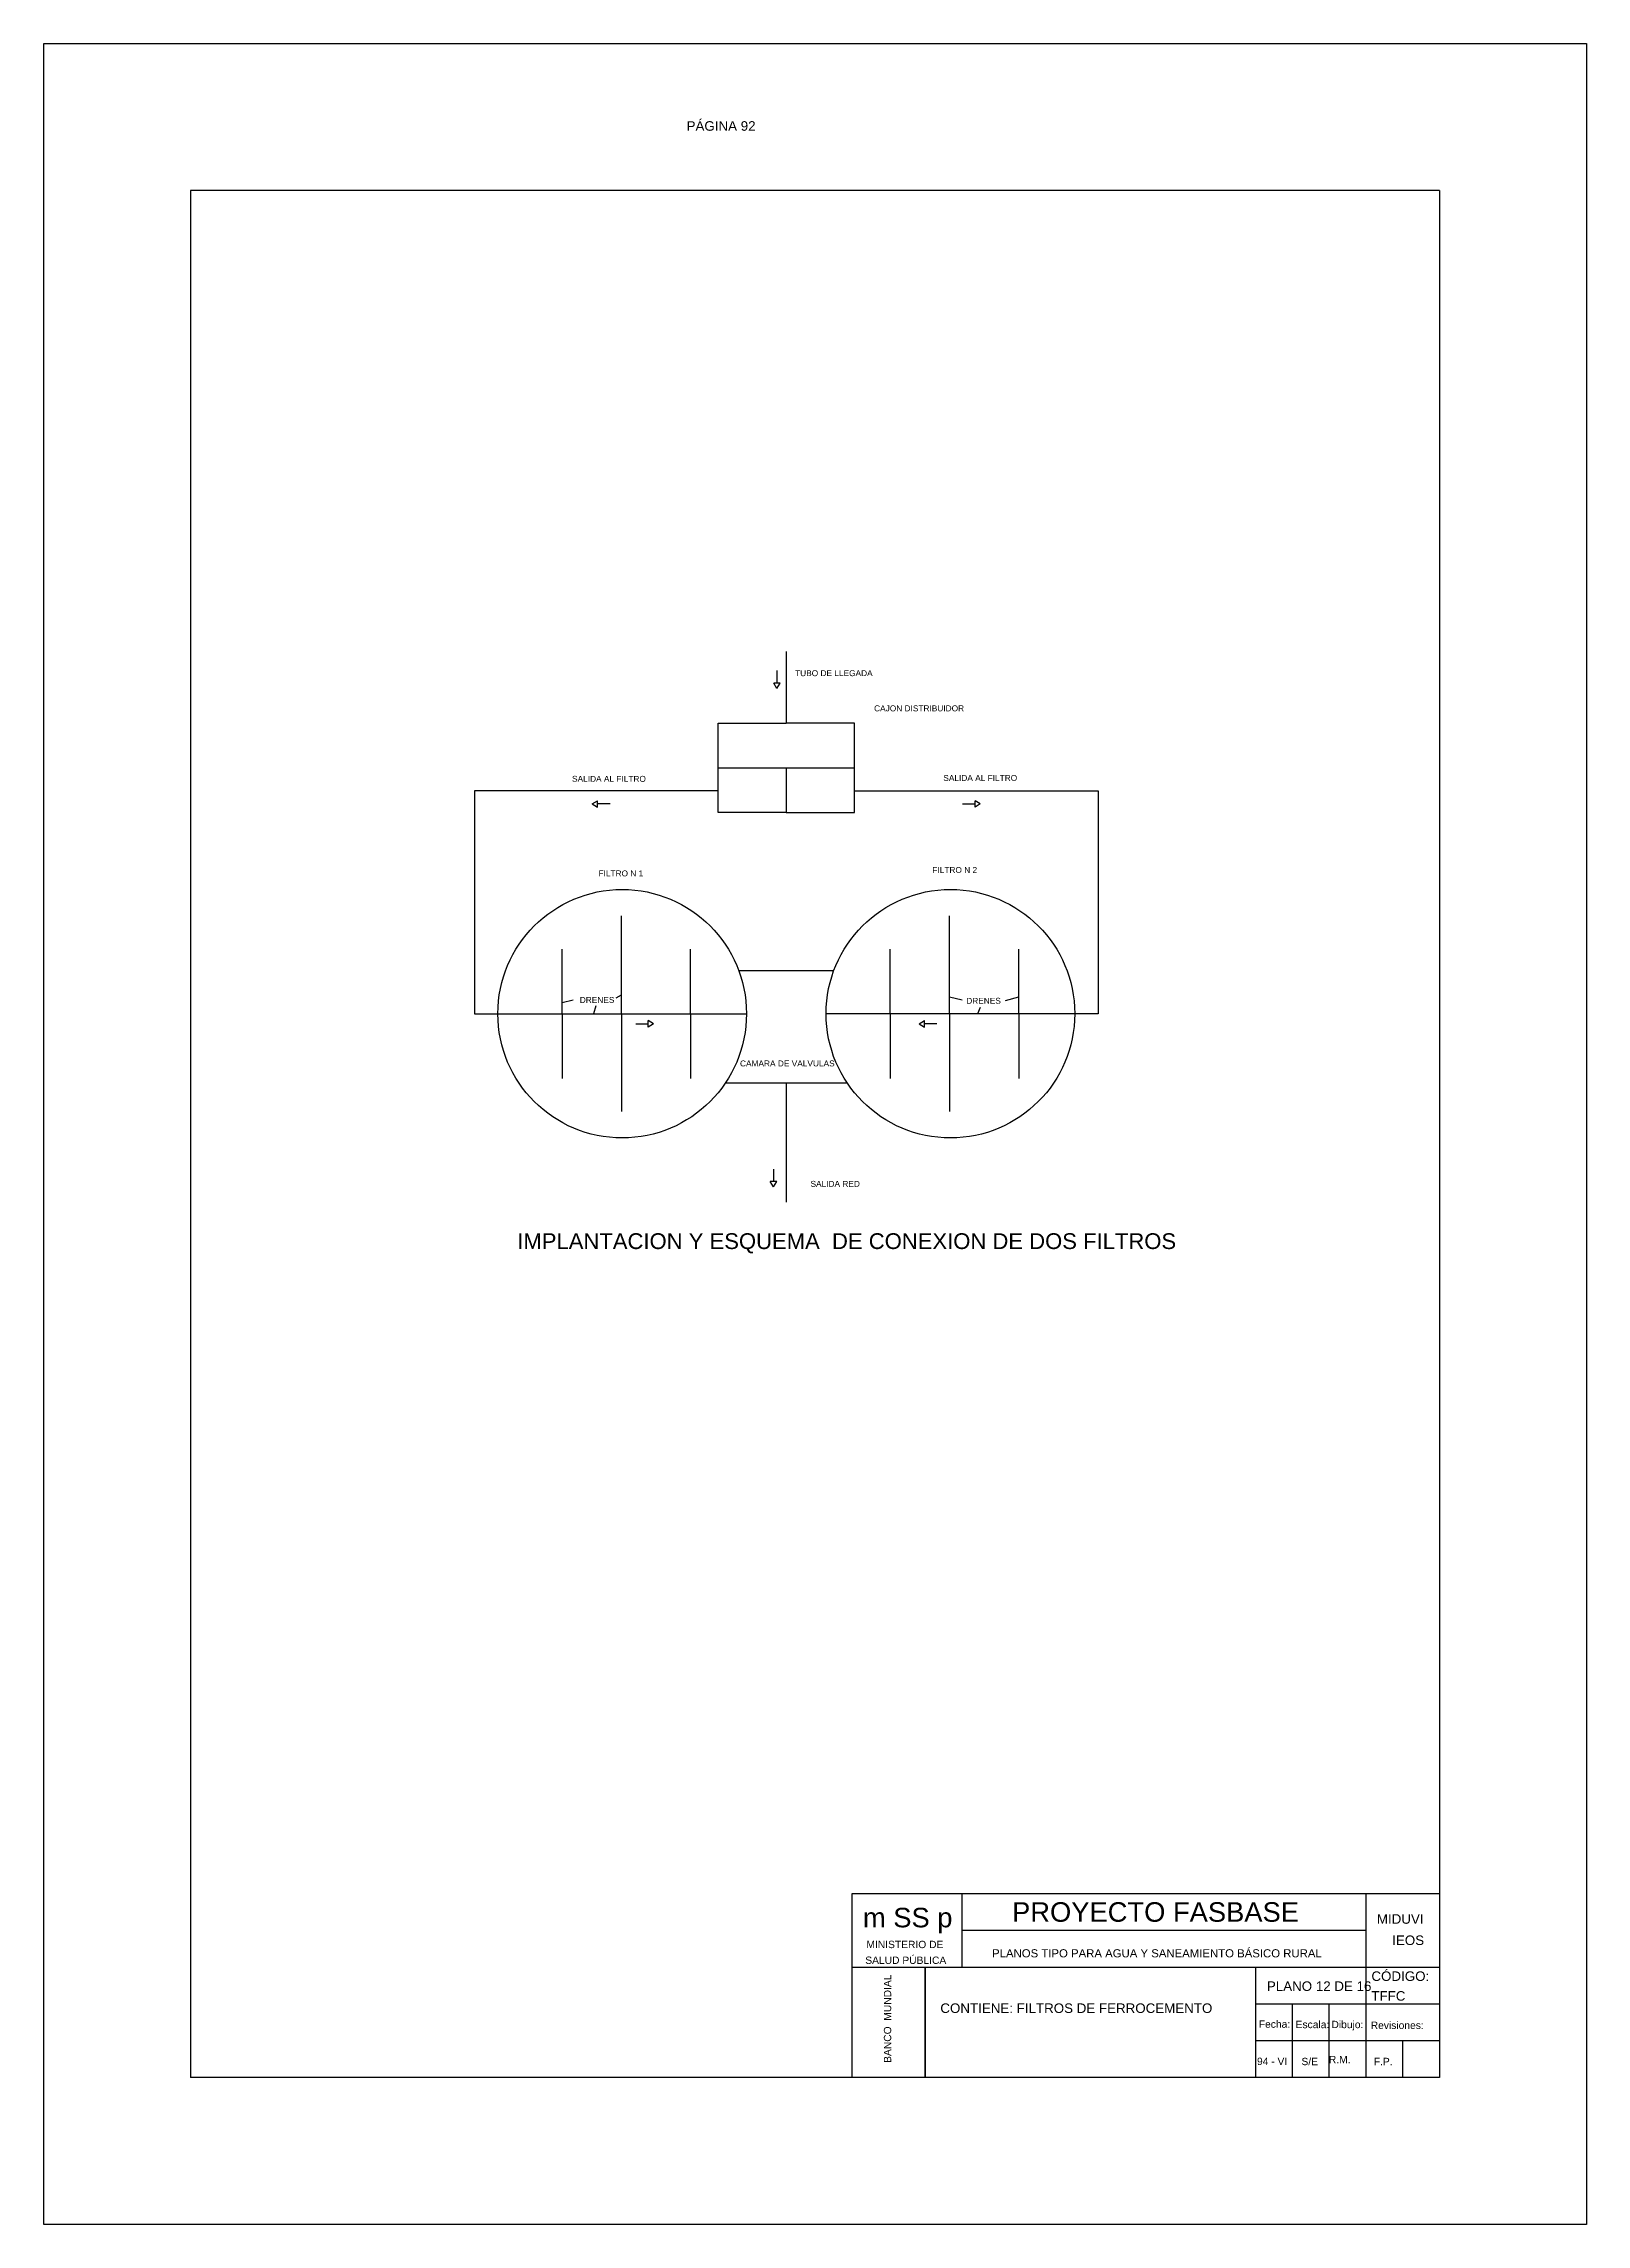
# Model space of a CAD drawing. Header units: metres. Extents: x 1959 to 4131, y 3282 to 4313.
# Drawn here: x 2996.67 to 3017.67, y 4283.15 to 4312.85 of the extents above; entities that cross this region are included whole.
import ezdxf
from ezdxf.enums import TextEntityAlignment as Align

# ---------------------------------------------------------------- set-up
doc = ezdxf.new("R2010")
doc.units = ezdxf.units.M
doc.linetypes.add('ACAD_ISO02W100', pattern=[15, 12, -3])
doc.layers.add('Dibujo', color=7, linetype='Continuous')
doc.styles.add('Annotative', font='arial.ttf')
doc.styles.get("Standard").update_dxf_attribs({"font": 'arial.ttf'})

msp = doc.modelspace()

# ---------------------------------------------------------------- linework, layer by layer
for p, q in [((3006.78, 4304.571), (3006.78, 4303.594)), ((3006.653, 4304.069), (3006.608, 4304.141)), ((3006.698, 4304.141), (3006.608, 4304.141)), ((3006.653, 4304.311), (3006.653, 4304.141)), ((3006.653, 4304.069), (3006.698, 4304.141)), ((3005.851, 4302.986), (3007.709, 4302.986)), ((3006.78, 4302.986), (3006.78, 4302.378)), ((3005.851, 4302.674), (3002.536, 4302.674)), ((3002.536, 4302.674), (3002.536, 4299.638)), ((3007.709, 4302.674), (3011.023, 4302.674)), ((3011.023, 4302.674), (3011.023, 4299.638)), ((3004.139, 4302.494), (3004.211, 4302.538)), ((3004.139, 4302.494), (3004.211, 4302.449)), ((3004.211, 4302.449), (3004.211, 4302.538)), ((3004.381, 4302.494), (3004.211, 4302.494)), ((3009.179, 4302.494), (3009.349, 4302.494)), ((3009.42, 4302.494), (3009.349, 4302.538)), ((3009.349, 4302.449), (3009.349, 4302.538)), ((3009.42, 4302.494), (3009.349, 4302.449)), ((3004.535, 4299.638), (3004.535, 4300.972)), ((3009.003, 4299.638), (3009.003, 4300.972)), ((3003.729, 4299.638), (3003.729, 4300.518)), ((3005.477, 4299.638), (3005.477, 4300.518)), ((3008.196, 4299.638), (3008.196, 4300.518)), ((3009.944, 4299.638), (3009.944, 4300.518)), ((3006.133, 4300.225), (3007.427, 4300.225)), ((3003.879, 4299.822), (3003.729, 4299.786)), ((3004.186, 4299.747), (3004.154, 4299.638)), ((3004.466, 4299.853), (3004.535, 4299.894)), ((3009.174, 4299.823), (3009.003, 4299.864)), ((3009.417, 4299.722), (3009.384, 4299.638)), ((3009.763, 4299.817), (3009.944, 4299.868)), ((3002.536, 4299.638), (3006.238, 4299.638)), ((3003.729, 4299.638), (3003.729, 4298.757)), ((3004.535, 4299.638), (3004.535, 4298.304)), ((3004.731, 4299.501), (3004.9, 4299.501)), ((3004.972, 4299.501), (3004.9, 4299.546)), ((3004.9, 4299.456), (3004.9, 4299.546)), ((3004.972, 4299.501), (3004.9, 4299.456)), ((3005.477, 4299.638), (3005.477, 4298.757)), ((3011.023, 4299.638), (3007.322, 4299.638)), ((3008.196, 4299.638), (3008.196, 4298.757)), ((3008.588, 4299.501), (3008.659, 4299.546)), ((3008.588, 4299.501), (3008.659, 4299.456)), ((3008.659, 4299.456), (3008.659, 4299.546)), ((3008.829, 4299.501), (3008.659, 4299.501)), ((3009.003, 4299.638), (3009.003, 4298.304)), ((3009.944, 4299.638), (3009.944, 4298.757)), ((3005.953, 4298.698), (3007.607, 4298.698)), ((3006.78, 4298.698), (3006.78, 4297.07)), ((3006.604, 4297.281), (3006.559, 4297.352)), ((3006.649, 4297.352), (3006.559, 4297.352)), ((3006.604, 4297.522), (3006.604, 4297.352)), ((3006.604, 4297.281), (3006.649, 4297.352))]:
    msp.add_line(p, q)
for points in [[(3006.78, 4302.378), (3005.851, 4302.378), (3005.851, 4303.594), (3006.78, 4303.594)], [(3006.78, 4302.378), (3007.709, 4302.378), (3007.709, 4303.594), (3006.78, 4303.594)]]:
    msp.add_lwpolyline(points)
for centre in [(3004.546, 4299.638), (3009.014, 4299.638)]:
    msp.add_circle(centre, 1.692)
at = {"layer": 'Dibujo', "color": 0, "linetype": 'ByBlock'}
for p, q in [((2996.671, 4312.85), (3017.671, 4312.85)), ((2996.671, 4283.15), (2996.671, 4312.85)), ((2996.671, 4312.85), (2999.671, 4312.85)), ((2996.671, 4312.85), (2999.171, 4312.85)), ((3017.671, 4312.85), (3017.671, 4283.15)), ((2998.671, 4310.85), (2998.671, 4285.15)), ((3015.671, 4310.85), (2998.671, 4310.85)), ((3015.671, 4310.85), (3015.671, 4285.15)), ((3007.671, 4287.65), (3007.671, 4285.15)), ((3015.671, 4287.65), (3007.671, 4287.65)), ((3009.171, 4287.65), (3009.171, 4286.65)), ((3014.671, 4285.15), (3014.671, 4287.65)), ((3014.671, 4287.15), (3009.171, 4287.15)), ((3015.671, 4286.65), (3007.671, 4286.65)), ((3008.671, 4286.65), (3008.671, 4285.15)), ((3008.671, 4285.15), (3008.671, 4286.65)), ((3013.171, 4285.15), (3013.171, 4286.65)), ((3015.671, 4286.15), (3013.171, 4286.15)), ((3013.671, 4285.15), (3013.671, 4286.15)), ((3014.171, 4285.15), (3014.171, 4286.15)), ((3015.671, 4285.65), (3013.171, 4285.65)), ((3015.171, 4285.15), (3015.171, 4285.65)), ((3015.671, 4285.15), (2998.671, 4285.15)), ((3017.671, 4283.15), (2996.671, 4283.15))]:
    msp.add_line(p, q, dxfattribs=at)

# ---------------------------------------------------------------- texts
at = {"char_height": 0.08096, "attachment_point": 1}
for s, insert in [('\\pi0.73543,t3.407;TUBO DE LLEGADA', (3006.164, 4304.316)), ('\\pi0.653,t3.3246;CAJON DISTRIBUIDOR', (3007.322, 4303.837)), ('\\pi0.76439,t3.436;SALIDA AL FILTRO', (3003.099, 4302.877)), ('\\pi0.76439,t3.436;SALIDA AL FILTRO', (3008.153, 4302.889)), ('\\pi0.97236,t3.6439;FILTRO N 1', (3003.251, 4301.589)), ('\\pi0.96496,t3.6365;FILTRO N 2 ', (3007.803, 4301.636)), ('\\pi1.0338,t3.7053;DRENES', (3002.935, 4299.866)), ('\\pi1.0338,t3.7053;DRENES', (3008.196, 4299.854)), ('\\pi0.62365,t3.2952;CAMARA DE VALVULAS', (3005.526, 4299.001)), ('\\pi0.93141,t3.603;SALIDA RED ', (3006.178, 4297.361))]:
    msp.add_mtext_dynamic_manual_height_columns(s, width=2.52423, gutter_width=12.5, heights=[0], dxfattribs=dict(at, insert=insert))
at = {"layer": 'Dibujo', "linetype": 'ACAD_ISO02W100'}
msp.add_text('IMPLANTACION Y ESQUEMA  DE CONEXION DE DOS FILTROS', height=0.21478, dxfattribs=at).set_placement((3003.118, 4296.433))
at = {"layer": 'Dibujo', "color": 0, "linetype": 'ByBlock'}
for s, height, p in [('PROYECTO FASBASE', 0.26624, (3009.853, 4287.271)), ('m SS p', 0.2662, (3007.823, 4287.195)), ('PLANOS TIPO PARA AGUA Y SANEAMIENTO BÁSICO RURAL', 0.11076, (3009.581, 4286.786))]:
    msp.add_text(s, height=height, dxfattribs=at).set_placement(p)
at = {"layer": 'Dibujo', "color": 0, "linetype": 'ByBlock', "style": 'Annotative'}
for s, p in [('MIDUVI', (3014.819, 4287.244)), ('IEOS', (3015.028, 4286.954)), ('CÓDIGO:', (3014.745, 4286.465)), ('PLANO 12 DE 16', (3013.322, 4286.329)), ('TFFC', (3014.744, 4286.196)), ('CONTIENE: FILTROS DE FERROCEMENTO', (3008.877, 4286.029))]:
    msp.add_text(s, height=0.13, dxfattribs=at).set_placement(p)
at = {"layer": 'Dibujo', "color": 0, "linetype": 'ByBlock'}
for s, p in [('MINISTERIO DE', (3008.394, 4286.912)), ('SALUD PÚBLICA', (3008.406, 4286.697)), ('Fecha:', (3013.425, 4285.827)), ('Escala:', (3013.942, 4285.822)), ('Dibujo:', (3014.418, 4285.822)), ('Revisiones:', (3015.096, 4285.811)), ('94 - VI', (3013.393, 4285.32)), ('S/E', (3013.905, 4285.318)), ('R.M.', (3014.313, 4285.345)), ('F.P.', (3014.905, 4285.318))]:
    msp.add_text(s, height=0.1, dxfattribs=at).set_placement(p, align=Align.CENTER)
msp.add_text('BANCO  MUNDIAL', height=0.1, rotation=90, dxfattribs=at).set_placement((3008.208, 4285.951), align=Align.CENTER)
at = {"layer": 'Dibujo', "color": 0, "linetype": 'ByBlock', "insert": (3005.423, 4311.793), "char_height": 0.13, "width": 2.90393, "attachment_point": 1}
msp.add_mtext('PÁGINA 92', dxfattribs=at)

doc.saveas('drawing.dxf')
